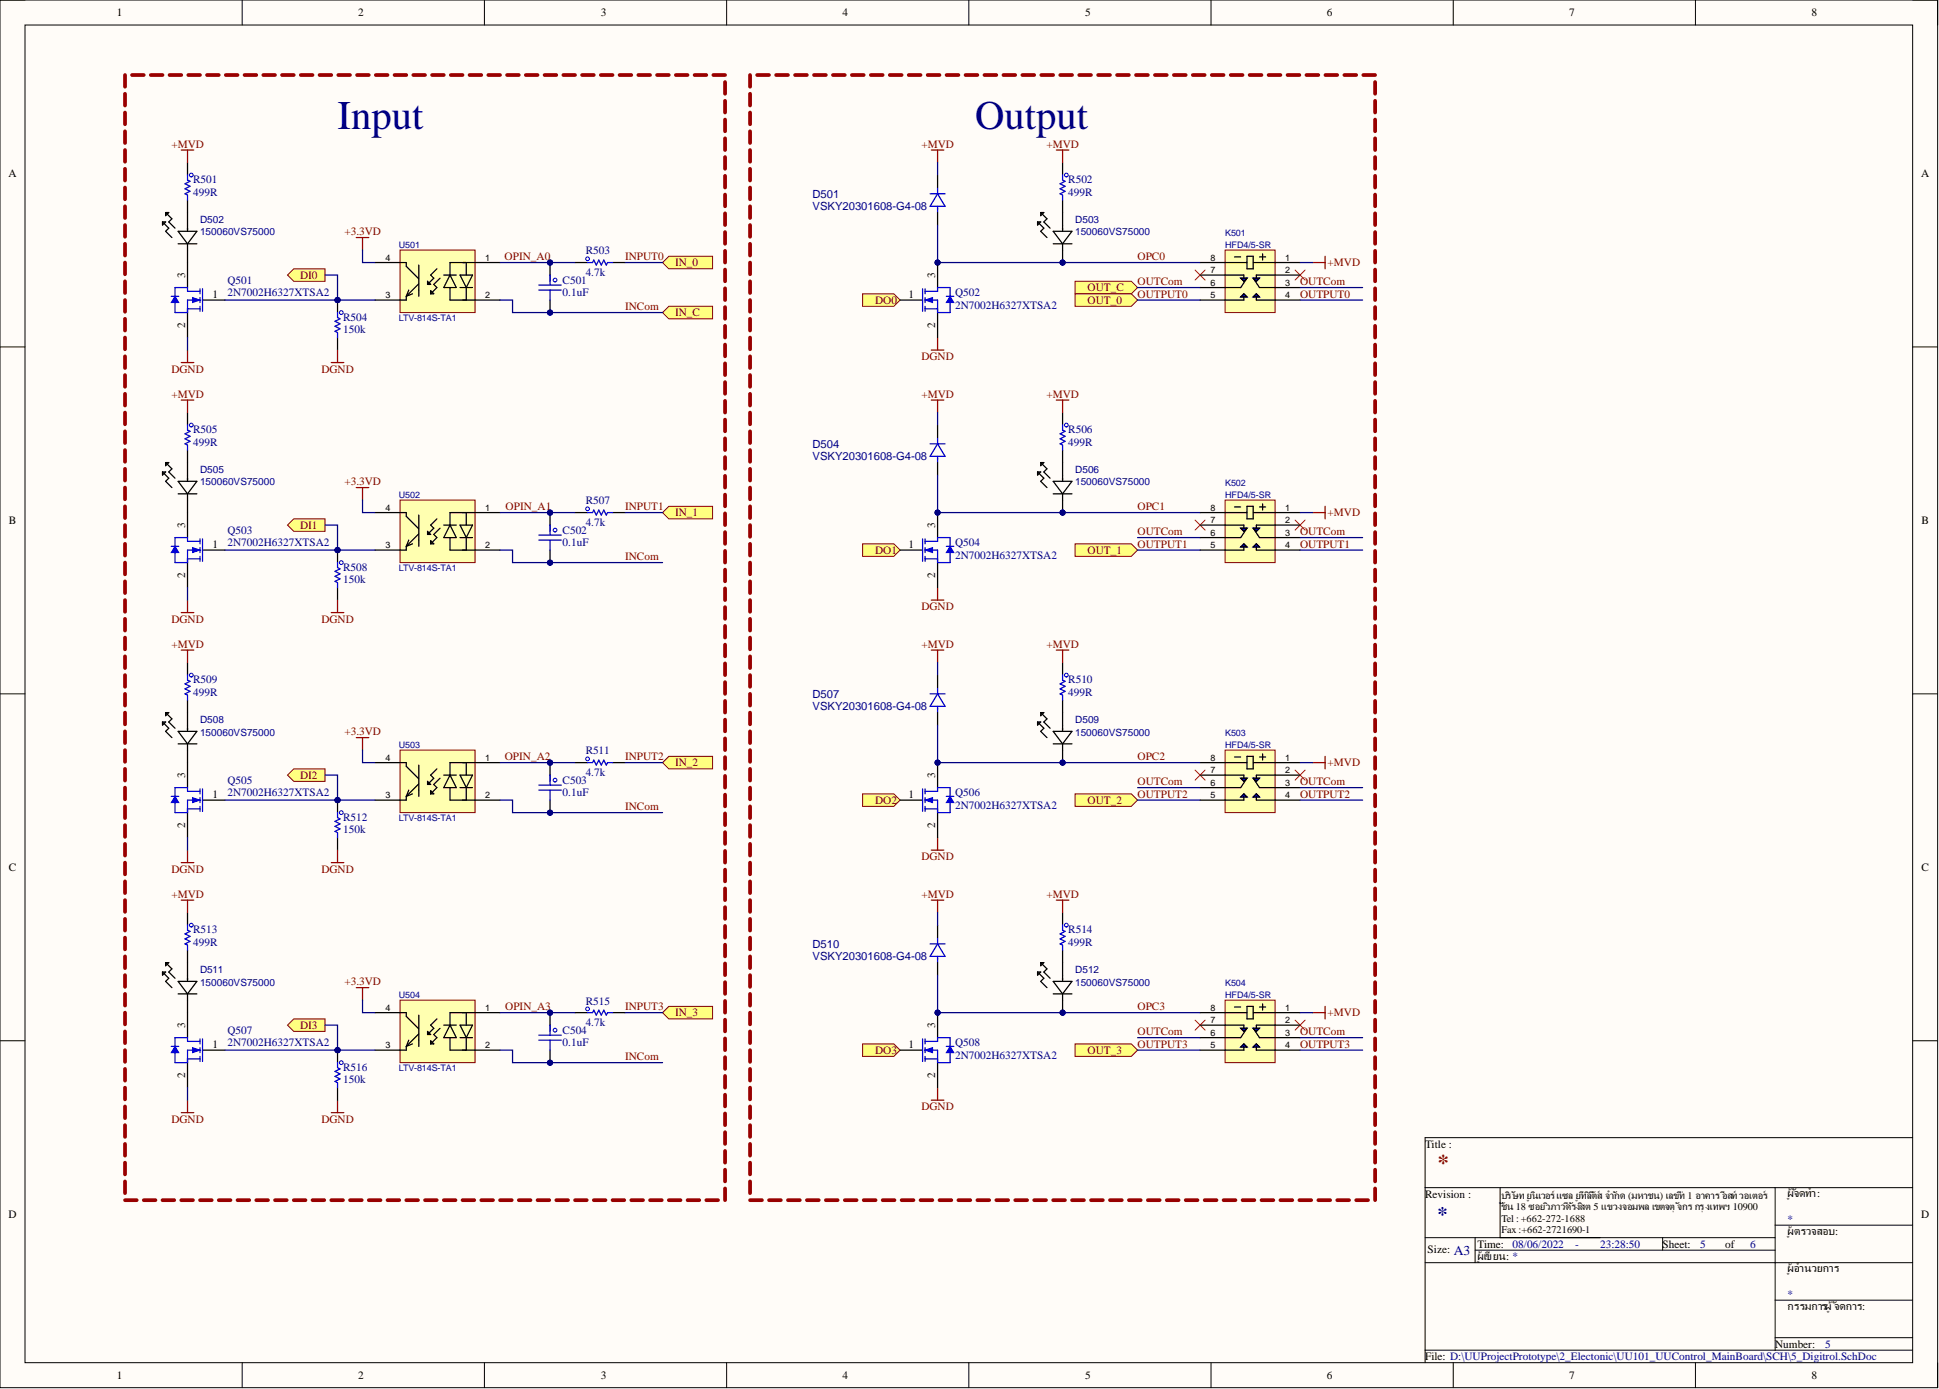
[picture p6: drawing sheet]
<svg xmlns="http://www.w3.org/2000/svg" width="393mm" height="282mm" viewBox="0 0 393 282" stroke-linecap="round" stroke-linejoin="round" font-family="sans-serif">
<defs><g id="words">
<g font-size="8.2" fill="#000080">
<text x="68.5" y="26.1">Input</text>
<text x="197.8" y="26.1">Output</text>
</g>
<text font-size="4.6" fill="#800000" x="291.6" y="237.5">*</text>
<text font-size="4.1" fill="#000080" x="291.6" y="247.7">*</text>
<text font-size="2.7" fill="#000080" x="294.9" y="254.6">A3</text>
<g font-size="2.3">
<text x="23.7" y="3.3">1</text>
<text x="72.7" y="3.3">2</text>
<text x="121.9" y="3.3">3</text>
<text x="170.9" y="3.3">4</text>
<text x="220.1" y="3.3">5</text>
<text x="269.2" y="3.3">6</text>
<text x="318.3" y="3.3">7</text>
<text x="367.5" y="3.3">8</text>
<text x="1.7" y="36">A</text>
<text x="389.7" y="36">A</text>
<text x="37.5" y="56.3" transform="rotate(-90 37.5 56.3)">3</text>
<text x="189.7" y="56.3" transform="rotate(-90 189.7 56.3)">3</text>
<text x="43.1" y="60.4">1</text>
<text x="184.3" y="60.4">1</text>
<text x="37.5" y="66.5" transform="rotate(-90 37.5 66.5)">2</text>
<text x="189.7" y="66.5" transform="rotate(-90 189.7 66.5)">2</text>
<text x="1.8" y="106.4">B</text>
<text x="37.5" y="107.1" transform="rotate(-90 37.5 107.1)">3</text>
<text x="189.7" y="107.1" transform="rotate(-90 189.7 107.1)">3</text>
<text x="389.8" y="106.4">B</text>
<text x="43.1" y="111.1">1</text>
<text x="184.3" y="111.1">1</text>
<text x="37.5" y="117.3" transform="rotate(-90 37.5 117.3)">2</text>
<text x="189.7" y="117.3" transform="rotate(-90 189.7 117.3)">2</text>
<text x="37.5" y="157.8" transform="rotate(-90 37.5 157.8)">3</text>
<text x="43.1" y="161.9">1</text>
<text x="184.3" y="161.9">1</text>
<text x="189.7" y="157.8" transform="rotate(-90 189.7 157.8)">3</text>
<text x="37.5" y="168" transform="rotate(-90 37.5 168)">2</text>
<text x="189.7" y="168" transform="rotate(-90 189.7 168)">2</text>
<text x="1.8" y="176.8">C</text>
<text x="389.8" y="176.8">C</text>
<text x="37.5" y="208.5" transform="rotate(-90 37.5 208.5)">3</text>
<text x="189.7" y="208.5" transform="rotate(-90 189.7 208.5)">3</text>
<text x="43.1" y="212.6">1</text>
<text x="184.3" y="212.6">1</text>
<text x="37.5" y="218.7" transform="rotate(-90 37.5 218.7)">2</text>
<text x="189.7" y="218.7" transform="rotate(-90 189.7 218.7)">2</text>
<text x="289.1" y="232.9">Title :</text>
<text x="289.1" y="243">Revision :</text>
<text x="362.6" y="243">ผู้จัดทำ:</text>
<text x="1.7" y="247.2">D</text>
<text x="362.6" y="250.6">ผู้ตรวจสอบ:</text>
<text x="389.7" y="247.2">D</text>
<text x="289.6" y="254.2">Size:</text>
<text x="299.8" y="253.2">Time:</text>
<text x="299.8" y="255.6">ผู้เขียน: *</text>
<text x="337.3" y="253.2">Sheet:</text>
<text x="350" y="253.2">of</text>
<text x="362.6" y="258.2">ผู้อำนวยการ</text>
<text x="362.6" y="265.8">กรรมการผู้จัดการ:</text>
<text x="360.1" y="273.5">Number:</text>
<text x="23.7" y="279.8">1</text>
<text x="72.7" y="279.8">2</text>
<text x="121.9" y="279.8">3</text>
<text x="170.9" y="279.8">4</text>
<text x="220.1" y="279.8">5</text>
<text x="269.2" y="279.8">6</text>
<text x="289.1" y="276">File: D:\UUProjectPrototype\2_Electonic\UU101_UUControl_MainBoard\SCH\5_Digitrol.SchDoc</text>
<text x="318.3" y="279.8">7</text>
<text x="367.5" y="279.8">8</text>
</g>
<g font-size="2.3" fill="#800000">
<text x="34.8" y="29.9">+MVD</text>
<text x="186.9" y="29.9">+MVD</text>
<text x="212.3" y="29.9">+MVD</text>
<text x="69.9" y="47.7">+3.3VD</text>
<text x="102.4" y="52.8">OPIN_A0</text>
<text x="126.8" y="52.8">INPUT0</text>
<text x="230.8" y="52.8">OPC0</text>
<text x="60.9" y="56.6">DI0</text>
<text x="136.9" y="54">IN_0</text>
<text x="220.6" y="59.1">OUT_C</text>
<text x="230.8" y="57.8">OUTCom</text>
<text x="263.7" y="57.8">OUTCom</text>
<text x="269.3" y="54">+MVD</text>
<text x="126.8" y="62.9">INCom</text>
<text x="136.9" y="64.2">IN_C</text>
<text x="177.5" y="61.7">DO0</text>
<text x="220.6" y="61.7">OUT_0</text>
<text x="230.8" y="60.4">OUTPUT0</text>
<text x="263.7" y="60.4">OUTPUT0</text>
<text x="34.8" y="75.6">DGND</text>
<text x="65.2" y="75.6">DGND</text>
<text x="186.9" y="73.1">DGND</text>
<text x="34.8" y="80.7">+MVD</text>
<text x="186.9" y="80.7">+MVD</text>
<text x="212.3" y="80.7">+MVD</text>
<text x="69.9" y="98.4">+3.3VD</text>
<text x="60.9" y="107.3">DI1</text>
<text x="102.6" y="103.5">OPIN_A1</text>
<text x="126.8" y="103.5">INPUT1</text>
<text x="136.9" y="104.8">IN_1</text>
<text x="230.8" y="103.5">OPC1</text>
<text x="269.3" y="104.8">+MVD</text>
<text x="126.8" y="113.7">INCom</text>
<text x="177.5" y="112.4">DO1</text>
<text x="220.6" y="112.4">OUT_1</text>
<text x="230.8" y="108.6">OUTCom</text>
<text x="230.8" y="111.1">OUTPUT1</text>
<text x="263.7" y="108.6">OUTCom</text>
<text x="263.7" y="111.1">OUTPUT1</text>
<text x="186.9" y="123.8">DGND</text>
<text x="34.8" y="126.3">DGND</text>
<text x="34.8" y="131.4">+MVD</text>
<text x="65.2" y="126.3">DGND</text>
<text x="186.9" y="131.4">+MVD</text>
<text x="212.3" y="131.4">+MVD</text>
<text x="69.9" y="149.2">+3.3VD</text>
<text x="102.4" y="154.2">OPIN_A2</text>
<text x="126.8" y="154.2">INPUT2</text>
<text x="136.9" y="155.5">IN_2</text>
<text x="230.8" y="154.2">OPC2</text>
<text x="269.3" y="155.5">+MVD</text>
<text x="60.9" y="158.1">DI2</text>
<text x="230.8" y="159.3">OUTCom</text>
<text x="230.8" y="161.9">OUTPUT2</text>
<text x="263.7" y="159.3">OUTCom</text>
<text x="263.7" y="161.9">OUTPUT2</text>
<text x="126.8" y="164.4">INCom</text>
<text x="177.5" y="163.1">DO2</text>
<text x="220.6" y="163.1">OUT_2</text>
<text x="34.8" y="177.1">DGND</text>
<text x="65.2" y="177.1">DGND</text>
<text x="186.9" y="174.5">DGND</text>
<text x="34.8" y="182.2">+MVD</text>
<text x="186.9" y="182.2">+MVD</text>
<text x="212.3" y="182.2">+MVD</text>
<text x="69.9" y="199.9">+3.3VD</text>
<text x="60.9" y="208.8">DI3</text>
<text x="102.5" y="205">OPIN_A3</text>
<text x="126.8" y="205">INPUT3</text>
<text x="136.9" y="206.3">IN_3</text>
<text x="230.8" y="205">OPC3</text>
<text x="269.3" y="206.3">+MVD</text>
<text x="126.8" y="215.1">INCom</text>
<text x="177.5" y="213.9">DO3</text>
<text x="220.6" y="213.9">OUT_3</text>
<text x="230.8" y="210.1">OUTCom</text>
<text x="230.8" y="212.6">OUTPUT3</text>
<text x="263.7" y="210.1">OUTCom</text>
<text x="263.7" y="212.6">OUTPUT3</text>
<text x="34.8" y="227.8">DGND</text>
<text x="65.2" y="227.8">DGND</text>
<text x="186.9" y="225.3">DGND</text>
</g>
<g font-size="2.3" fill="#000080">
<text x="39.2" y="37.2">R501</text>
<text x="39.2" y="39.7">499R</text>
<text x="164.8" y="40.1">D501</text>
<text x="216.7" y="37.2">R502</text>
<text x="216.7" y="39.7">499R</text>
<text x="164.8" y="42.7">VSKY20301608-G4-08</text>
<text x="118.8" y="51.6">R503</text>
<text x="46.2" y="57.6">Q501</text>
<text x="114.1" y="57.6">C501</text>
<text x="118.8" y="56.1">4.7k</text>
<text x="46.2" y="60.1">2N7002H6327XTSA2</text>
<text x="69.6" y="65.1">R504</text>
<text x="114.1" y="60.1">0.1uF</text>
<text x="193.7" y="60.1">Q502</text>
<text x="193.7" y="62.7">2N7002H6327XTSA2</text>
<text x="69.6" y="67.6">150k</text>
<text x="39.2" y="87.9">R505</text>
<text x="216.7" y="87.9">R506</text>
<text x="39.2" y="90.4">499R</text>
<text x="164.8" y="90.9">D504</text>
<text x="164.8" y="93.4">VSKY20301608-G4-08</text>
<text x="216.7" y="90.4">499R</text>
<text x="118.8" y="102.4">R507</text>
<text x="118.8" y="106.8">4.7k</text>
<text x="46.2" y="108.3">Q503</text>
<text x="46.2" y="110.9">2N7002H6327XTSA2</text>
<text x="114.1" y="108.3">C502</text>
<text x="114.1" y="110.9">0.1uF</text>
<text x="193.7" y="110.9">Q504</text>
<text x="193.7" y="113.4">2N7002H6327XTSA2</text>
<text x="69.6" y="115.8">R508</text>
<text x="69.6" y="118.4">150k</text>
<text x="39.2" y="138.6">R509</text>
<text x="39.2" y="141.2">499R</text>
<text x="164.8" y="141.6">D507</text>
<text x="216.7" y="138.6">R510</text>
<text x="216.7" y="141.2">499R</text>
<text x="164.8" y="144.1">VSKY20301608-G4-08</text>
<text x="118.8" y="153.1">R511</text>
<text x="46.2" y="159.1">Q505</text>
<text x="46.2" y="161.6">2N7002H6327XTSA2</text>
<text x="114.1" y="159.1">C503</text>
<text x="114.1" y="161.6">0.1uF</text>
<text x="118.8" y="157.5">4.7k</text>
<text x="193.7" y="161.6">Q506</text>
<text x="69.6" y="166.6">R512</text>
<text x="193.7" y="164.1">2N7002H6327XTSA2</text>
<text x="69.6" y="169.1">150k</text>
<text x="39.2" y="189.4">R513</text>
<text x="39.2" y="191.9">499R</text>
<text x="216.7" y="189.4">R514</text>
<text x="216.7" y="191.9">499R</text>
<text x="164.8" y="192.3">D510</text>
<text x="164.8" y="194.9">VSKY20301608-G4-08</text>
<text x="118.8" y="203.8">R515</text>
<text x="46.2" y="209.8">Q507</text>
<text x="114.1" y="209.8">C504</text>
<text x="118.8" y="208.3">4.7k</text>
<text x="46.2" y="212.3">2N7002H6327XTSA2</text>
<text x="114.1" y="212.3">0.1uF</text>
<text x="193.7" y="212.3">Q508</text>
<text x="193.7" y="214.9">2N7002H6327XTSA2</text>
<text x="69.6" y="217.3">R516</text>
<text x="69.6" y="219.8">150k</text>
<text x="362.6" y="248.1">*</text>
<text x="306.9" y="253.2">08/06/2022</text>
<text x="319.5" y="253.2">-</text>
<text x="324.6" y="253.2">23:28:50</text>
<text x="344.9" y="253.2">5</text>
<text x="355" y="253.2">6</text>
<text x="362.6" y="263.3">*</text>
<text x="370.2" y="273.5">5</text>
</g>
<g font-size="2.1">
<text x="304.6" y="243.3">บริษัท ยูนิเวอร์แซล ยูทีลิตี้ส์ จำกัด (มหาชน) เลขที่ 1 อาคาร อีสท์วอเตอร์</text>
<text x="304.6" y="245.6">ชั้น 18 ซอยวิภาวดีรังสิต 5 แขวงจอมพล เขตจตุจักร กรุงเทพฯ 10900</text>
<text x="304.6" y="247.9">Tel : +662-272-1688</text>
<text x="304.6" y="250.2">Fax:+662-2721690-1</text>
</g>
<g font-size="2" fill="#000080">
<text x="40.6" y="45.2">D502</text>
<text x="40.6" y="47.8">150060VS75000</text>
<text x="218.1" y="45.2">D503</text>
<text x="218.1" y="47.8">150060VS75000</text>
<text x="40.6" y="96">D505</text>
<text x="218.1" y="96">D506</text>
<text x="40.6" y="98.5">150060VS75000</text>
<text x="218.1" y="98.5">150060VS75000</text>
<text x="40.6" y="146.7">D508</text>
<text x="40.6" y="149.3">150060VS75000</text>
<text x="218.1" y="146.7">D509</text>
<text x="218.1" y="149.3">150060VS75000</text>
<text x="40.6" y="197.5">D511</text>
<text x="218.1" y="197.5">D512</text>
<text x="40.6" y="200">150060VS75000</text>
<text x="218.1" y="200">150060VS75000</text>
</g>
<g font-size="1.8" fill="#000080">
<text x="248.5" y="47.8">K501</text>
<text x="80.9" y="50.4">U501</text>
<text x="248.5" y="50.4">HFD4/5-SR</text>
<text x="80.9" y="65.1">LTV-814S-TA1</text>
<text x="80.9" y="101.1">U502</text>
<text x="248.5" y="98.6">K502</text>
<text x="248.5" y="101.1">HFD4/5-SR</text>
<text x="80.9" y="115.8">LTV-814S-TA1</text>
<text x="248.5" y="149.3">K503</text>
<text x="80.9" y="151.8">U503</text>
<text x="248.5" y="151.8">HFD4/5-SR</text>
<text x="80.9" y="166.6">LTV-814S-TA1</text>
<text x="80.9" y="202.6">U504</text>
<text x="248.5" y="200">K504</text>
<text x="248.5" y="202.6">HFD4/5-SR</text>
<text x="80.9" y="217.3">LTV-814S-TA1</text>
</g>
<g font-size="1.8">
<text x="78.2" y="52.9">4</text>
<text x="98.4" y="52.9">1</text>
<text x="245.6" y="52.9">8</text>
<text x="260.7" y="52.9">1</text>
<text x="245.6" y="55.4">7</text>
<text x="245.6" y="58">6</text>
<text x="260.7" y="58">3</text>
<text x="260.7" y="55.4">2</text>
<text x="78.2" y="60.5">3</text>
<text x="98.4" y="60.5">2</text>
<text x="245.6" y="60.5">5</text>
<text x="260.7" y="60.5">4</text>
<text x="78.2" y="103.6">4</text>
<text x="98.4" y="103.6">1</text>
<text x="245.6" y="103.6">8</text>
<text x="245.6" y="106.2">7</text>
<text x="260.7" y="106.2">2</text>
<text x="260.7" y="103.6">1</text>
<text x="78.2" y="111.2">3</text>
<text x="98.4" y="111.2">2</text>
<text x="245.6" y="108.7">6</text>
<text x="245.6" y="111.2">5</text>
<text x="260.7" y="111.2">4</text>
<text x="260.7" y="108.7">3</text>
<text x="78.2" y="154.4">4</text>
<text x="98.4" y="154.4">1</text>
<text x="245.6" y="154.4">8</text>
<text x="260.7" y="154.4">1</text>
<text x="78.2" y="162">3</text>
<text x="98.4" y="162">2</text>
<text x="245.6" y="156.9">7</text>
<text x="245.6" y="159.5">6</text>
<text x="245.6" y="162">5</text>
<text x="260.7" y="162">4</text>
<text x="260.7" y="159.5">3</text>
<text x="260.7" y="156.9">2</text>
<text x="78.2" y="205.1">4</text>
<text x="98.4" y="205.1">1</text>
<text x="245.6" y="205.1">8</text>
<text x="245.6" y="207.7">7</text>
<text x="260.7" y="207.7">2</text>
<text x="260.7" y="205.1">1</text>
<text x="78.2" y="212.7">3</text>
<text x="98.4" y="212.7">2</text>
<text x="245.6" y="210.2">6</text>
<text x="245.6" y="212.7">5</text>
<text x="260.7" y="212.7">4</text>
<text x="260.7" y="210.2">3</text>
</g>
</g></defs>
<path d="M0 0h393.1v281.6h-393.1z" fill-rule="evenodd" fill="#fffcf8"/>
<path d="M0 0h393.1v281.6h-393.1z" fill="none" stroke="#000" stroke-width=".2"/>
<path d="M5.1 5.1h382.9v271.4h-382.9z" fill-rule="evenodd" fill="#fffcf8"/>
<g fill="none" stroke="#000" stroke-width=".2">
<path d="M0 0h5.1M5.1 5.1h382.9v271.4h-382.9zM49.1 0v5.1M98.3 0v5.1M147.4 0v5.1M196.5 0v5.1M245.7 0v5.1M294.8 0v5.1M343.9 0v5.1M388 0h5.1v5.1M0 70.4h5.1M388 70.4h5.1"/>
<path d="M0 140.8h5.1M388 140.8h5.1M0 211.2h5.1M388 211.2h5.1M388 230.9h-98.9v45.6M289.1 251.2h71M289.1 256.2h98.9M289.1 241h98.9M299.2 251.2v5M299.2 253.7h60.9M304.3 241v10.2M337.3 251.2v2.5"/>
<path d="M360.1 248.6h27.9M360.1 241v33M49.1 276.5v5.1M98.3 276.5v5.1M147.4 276.5v5.1M196.5 276.5v5.1M245.7 276.5v5.1M289.1 274h98.9M294.8 276.5v5.1M343.9 276.5v5.1M360.1 263.8h27.9M360.1 271.5h27.9"/>
<path d="M393.1 276.5v5.1"/>
</g>
<path d="M59.6 54.5h6.3v2.6h-6.3l-1.3-1.3z" fill-rule="evenodd" fill="#ffff80"/>
<path d="M59.6 54.5h6.3v2.6h-6.3l-1.3-1.3z" fill="none" stroke="#800000" stroke-width=".2"/>
<path d="M59.6 105.3h6.3v2.5h-6.3l-1.3-1.2z" fill-rule="evenodd" fill="#ffff80"/>
<path d="M59.6 105.3h6.3v2.5h-6.3l-1.3-1.2z" fill="none" stroke="#800000" stroke-width=".2"/>
<path d="M59.6 156h6.3v2.6h-6.3l-1.3-1.3z" fill-rule="evenodd" fill="#ffff80"/>
<path d="M59.6 156h6.3v2.6h-6.3l-1.3-1.3z" fill="none" stroke="#800000" stroke-width=".2"/>
<path d="M59.6 206.8h6.3v2.5h-6.3l-1.3-1.3z" fill-rule="evenodd" fill="#ffff80"/>
<path d="M59.6 206.8h6.3v2.5h-6.3l-1.3-1.3z" fill="none" stroke="#800000" stroke-width=".2"/>
<path d="M175 59.6h6.3l1.3 1.3-1.3 1.3h-6.3z" fill-rule="evenodd" fill="#ffff80"/>
<path d="M175 59.6h6.3l1.3 1.3-1.3 1.3h-6.3z" fill="none" stroke="#800000" stroke-width=".2"/>
<path d="M175 110.4h6.3l1.3 1.2-1.3 1.3h-6.3z" fill-rule="evenodd" fill="#ffff80"/>
<path d="M175 110.4h6.3l1.3 1.2-1.3 1.3h-6.3z" fill="none" stroke="#800000" stroke-width=".2"/>
<path d="M175 161.1h6.3l1.3 1.3-1.3 1.2h-6.3z" fill-rule="evenodd" fill="#ffff80"/>
<path d="M175 161.1h6.3l1.3 1.3-1.3 1.2h-6.3z" fill="none" stroke="#800000" stroke-width=".2"/>
<path d="M175 211.8h6.3l1.3 1.3-1.3 1.3h-6.3z" fill-rule="evenodd" fill="#ffff80"/>
<path d="M175 211.8h6.3l1.3 1.3-1.3 1.3h-6.3z" fill="none" stroke="#800000" stroke-width=".2"/>
<path d="M266.3 53.3h2.5M268.8 52v2.5M67.2 225.8h2.5M68.5 223.3v2.5" fill="none" stroke="#800000" stroke-width=".25"/>
<path d="M116.7 53.3h2.5M124.3 53.3h2.5M116.7 104h2.5M124.3 104h2.5M116.7 154.8h2.5M124.3 154.8h2.5M116.7 205.5h2.5M124.3 205.5h2.5" fill="none" stroke="#000" stroke-width=".25"/>
<path d="M119.2 53.3h1l.3-.5 .5 1 .5-1 .5 1 .5-1 .5 1 .2-.5h1.1M119.2 104h1l.3-.5 .5 1 .5-1 .5 1 .5-1 .5 1 .2-.5h1.1M119.2 154.8h1l.3-.6 .5 1.1 .5-1.1 .5 1.1 .5-1.1 .5 1.1 .2-.5h1.1M119.2 205.5h1l.3-.5 .5 1 .5-1 .5 1 .5-1 .5 1 .2-.5h1.1" fill="none" stroke="#00f" stroke-width=".25"/>
<g fill="none" stroke="#00f" stroke-width=".2">
<circle cx="119.2" cy="52.5" r=".38"/>
<circle cx="119.2" cy="103.3" r=".38"/>
<circle cx="119.2" cy="154" r=".38"/>
<circle cx="119.2" cy="204.7" r=".38"/>
</g>
<circle cx="111.6" cy="53.3" r=".51" fill="#000080"/>
<circle cx="111.6" cy="53.3" r=".51" fill="none" stroke="#000080" stroke-width=".2"/>
<circle cx="111.6" cy="63.4" r=".51" fill="#000080"/>
<circle cx="111.6" cy="63.4" r=".51" fill="none" stroke="#000080" stroke-width=".2"/>
<circle cx="112.6" cy="56.8" r=".38" fill="none" stroke="#00f" stroke-width=".2"/>
<path d="M111.6 53.3v2.5" fill="none" stroke="#000" stroke-width=".25"/>
<circle cx="111.6" cy="53.3" r=".51" fill="#000080"/>
<circle cx="111.6" cy="53.3" r=".51" fill="none" stroke="#000080" stroke-width=".2"/>
<path d="M111.6 60.9v2.5" fill="none" stroke="#000" stroke-width=".25"/>
<circle cx="111.6" cy="63.4" r=".51" fill="#000080"/>
<circle cx="111.6" cy="63.4" r=".51" fill="none" stroke="#000080" stroke-width=".2"/>
<path d="M109.3 58.9h4.6M109.3 57.8h4.6M111.6 55.8v2M111.6 58.9v2" fill="none" stroke="#00f" stroke-width=".25"/>
<path d="M111.6 55.8v1.3" fill="none" stroke="#000" stroke-width=".25"/>
<circle cx="111.6" cy="104" r=".51" fill="#000080"/>
<circle cx="111.6" cy="104" r=".51" fill="none" stroke="#000080" stroke-width=".2"/>
<circle cx="111.6" cy="114.2" r=".51" fill="#000080"/>
<circle cx="111.6" cy="114.2" r=".51" fill="none" stroke="#000080" stroke-width=".2"/>
<circle cx="112.6" cy="107.6" r=".38" fill="none" stroke="#00f" stroke-width=".2"/>
<path d="M111.6 104v2.6" fill="none" stroke="#000" stroke-width=".25"/>
<circle cx="111.6" cy="104" r=".51" fill="#000080"/>
<circle cx="111.6" cy="104" r=".51" fill="none" stroke="#000080" stroke-width=".2"/>
<path d="M111.6 111.6v2.6" fill="none" stroke="#000" stroke-width=".25"/>
<circle cx="111.6" cy="114.2" r=".51" fill="#000080"/>
<circle cx="111.6" cy="114.2" r=".51" fill="none" stroke="#000080" stroke-width=".2"/>
<path d="M109.3 109.6h4.6M109.3 108.6h4.6M111.6 106.6v2M111.6 109.6v2" fill="none" stroke="#00f" stroke-width=".25"/>
<path d="M111.6 106.6v1.2" fill="none" stroke="#000" stroke-width=".25"/>
<circle cx="111.6" cy="154.8" r=".51" fill="#000080"/>
<circle cx="111.6" cy="154.8" r=".51" fill="none" stroke="#000080" stroke-width=".2"/>
<circle cx="111.6" cy="164.9" r=".51" fill="#000080"/>
<circle cx="111.6" cy="164.9" r=".51" fill="none" stroke="#000080" stroke-width=".2"/>
<circle cx="112.6" cy="158.3" r=".38" fill="none" stroke="#00f" stroke-width=".2"/>
<path d="M111.6 154.8v2.5" fill="none" stroke="#000" stroke-width=".25"/>
<circle cx="111.6" cy="154.8" r=".51" fill="#000080"/>
<circle cx="111.6" cy="154.8" r=".51" fill="none" stroke="#000080" stroke-width=".2"/>
<path d="M111.6 162.4v2.5" fill="none" stroke="#000" stroke-width=".25"/>
<circle cx="111.6" cy="164.9" r=".51" fill="#000080"/>
<circle cx="111.6" cy="164.9" r=".51" fill="none" stroke="#000080" stroke-width=".2"/>
<path d="M109.3 159.3h4.6M111.6 157.3v2M109.3 160.3h4.6M111.6 160.3v2.1" fill="none" stroke="#00f" stroke-width=".25"/>
<path d="M111.6 157.3v1.3" fill="none" stroke="#000" stroke-width=".25"/>
<circle cx="111.6" cy="205.5" r=".51" fill="#000080"/>
<circle cx="111.6" cy="205.5" r=".51" fill="none" stroke="#000080" stroke-width=".2"/>
<circle cx="111.6" cy="215.6" r=".51" fill="#000080"/>
<circle cx="111.6" cy="215.6" r=".51" fill="none" stroke="#000080" stroke-width=".2"/>
<circle cx="112.6" cy="209" r=".38" fill="none" stroke="#00f" stroke-width=".2"/>
<path d="M111.6 205.5v2.5" fill="none" stroke="#000" stroke-width=".25"/>
<circle cx="111.6" cy="205.5" r=".51" fill="#000080"/>
<circle cx="111.6" cy="205.5" r=".51" fill="none" stroke="#000080" stroke-width=".2"/>
<path d="M111.6 213.1v2.5" fill="none" stroke="#000" stroke-width=".25"/>
<circle cx="111.6" cy="215.6" r=".51" fill="#000080"/>
<circle cx="111.6" cy="215.6" r=".51" fill="none" stroke="#000080" stroke-width=".2"/>
<path d="M109.3 211.1h4.6M109.3 210.1h4.6M111.6 208v2.1M111.6 211.1v2" fill="none" stroke="#00f" stroke-width=".25"/>
<path d="M111.6 208v1.3" fill="none" stroke="#000" stroke-width=".25"/>
<circle cx="68.5" cy="60.9" r=".51" fill="#000080"/>
<circle cx="68.5" cy="60.9" r=".51" fill="none" stroke="#000080" stroke-width=".2"/>
<path d="M68.5 60.9v2.5" fill="none" stroke="#000" stroke-width=".25"/>
<circle cx="68.5" cy="60.9" r=".51" fill="#000080"/>
<circle cx="68.5" cy="60.9" r=".51" fill="none" stroke="#000080" stroke-width=".2"/>
<path d="M68.5 68.5v2.5" fill="none" stroke="#000" stroke-width=".25"/>
<path d="M68.5 63.4v1l.5 .3-1 .5 1 .5-1 .5 1 .5-1 .5 .5 .3v1" fill="none" stroke="#00f" stroke-width=".25"/>
<circle cx="69.2" cy="63.4" r=".38" fill="none" stroke="#00f" stroke-width=".2"/>
<circle cx="68.5" cy="111.6" r=".51" fill="#000080"/>
<circle cx="68.5" cy="111.6" r=".51" fill="none" stroke="#000080" stroke-width=".2"/>
<path d="M68.5 111.6v2.6" fill="none" stroke="#000" stroke-width=".25"/>
<circle cx="68.5" cy="111.6" r=".51" fill="#000080"/>
<circle cx="68.5" cy="111.6" r=".51" fill="none" stroke="#000080" stroke-width=".2"/>
<path d="M68.5 119.2v2.6" fill="none" stroke="#000" stroke-width=".25"/>
<path d="M68.5 114.2v1l.5 .2-1 .5 1 .5-1 .6 1 .5-1 .5 .5 .2v1" fill="none" stroke="#00f" stroke-width=".25"/>
<circle cx="69.2" cy="114.2" r=".38" fill="none" stroke="#00f" stroke-width=".2"/>
<circle cx="68.5" cy="162.4" r=".51" fill="#000080"/>
<circle cx="68.5" cy="162.4" r=".51" fill="none" stroke="#000080" stroke-width=".2"/>
<path d="M68.5 162.4v2.5" fill="none" stroke="#000" stroke-width=".25"/>
<circle cx="68.5" cy="162.4" r=".51" fill="#000080"/>
<circle cx="68.5" cy="162.4" r=".51" fill="none" stroke="#000080" stroke-width=".2"/>
<path d="M68.5 170v2.5" fill="none" stroke="#000" stroke-width=".25"/>
<path d="M68.5 164.9v1l.5 .3-1 .5 1 .5-1 .5 1 .5-1 .5 .5 .3v1" fill="none" stroke="#00f" stroke-width=".25"/>
<circle cx="69.2" cy="164.9" r=".38" fill="none" stroke="#00f" stroke-width=".2"/>
<circle cx="68.5" cy="213.1" r=".51" fill="#000080"/>
<circle cx="68.5" cy="213.1" r=".51" fill="none" stroke="#000080" stroke-width=".2"/>
<path d="M68.5 213.1v2.5" fill="none" stroke="#000" stroke-width=".25"/>
<circle cx="68.5" cy="213.1" r=".51" fill="#000080"/>
<circle cx="68.5" cy="213.1" r=".51" fill="none" stroke="#000080" stroke-width=".2"/>
<path d="M68.5 220.7v2.6" fill="none" stroke="#000" stroke-width=".25"/>
<path d="M68.5 215.6v1.1l.5 .2-1 .5 1 .5-1 .5 1 .5-1 .5 .5 .3v1" fill="none" stroke="#00f" stroke-width=".25"/>
<circle cx="69.2" cy="215.6" r=".38" fill="none" stroke="#00f" stroke-width=".2"/>
<path d="M67.2 73.6h2.5M68.5 71v2.6M266.3 104h2.5M268.8 102.7v2.6M67.2 124.3h2.5M68.5 121.8v2.5M266.3 154.8h2.5M268.8 153.5v2.5M67.2 175.1h2.5M68.5 172.5v2.6M266.3 205.5h2.5M268.8 204.2v2.6" fill="none" stroke="#800000" stroke-width=".25"/>
<g fill="none" stroke="#f00" stroke-width=".2">
<path d="M242.4 54.8l2.1 2M244.5 54.8l-2.1 2M262.7 54.8l2.1 2M264.8 54.8l-2.1 2M242.4 105.5l2.1 2.1M244.5 105.5l-2.1 2.1M262.7 105.5l2.1 2.1M264.8 105.5l-2.1 2.1M242.4 156.3l2.1 2M244.5 156.3l-2.1 2M262.7 156.3l2.1 2M264.8 156.3l-2.1 2"/>
<path d="M242.4 207l2.1 2M244.5 207l-2.1 2M262.7 207l2.1 2M264.8 207l-2.1 2"/>
</g>
<circle cx="215.6" cy="205.5" r=".51" fill="#000080"/>
<circle cx="215.6" cy="205.5" r=".51" fill="none" stroke="#000080" stroke-width=".2"/>
<path d="M210.5 197.3l1.3 1.2-.7 .7 1.3 1.2M210.5 197.3h.6l-.6 .6zM211.1 195.3l1.3 1.3-.6 .7 1.2 1.2M211.1 195.3h.7l-.7 .7zM213.7 199.2h3.8l-1.9 2.5zM215.6 197.9v1.3M213.7 201.7h3.8M215.6 201.7v3.8" fill="none" stroke="#000" stroke-width=".25"/>
<circle cx="215.6" cy="205.5" r=".51" fill="#000080"/>
<circle cx="215.6" cy="205.5" r=".51" fill="none" stroke="#000080" stroke-width=".2"/>
<g fill="none" stroke="#000" stroke-width=".25">
<path d="M38 33v2.5M33 45h.6l-.6 .7zM33 45l1.2 1.3-.6 .6 1.3 1.3M33.6 43.1h.6l-.6 .7zM33.6 43.1l1.3 1.3-.7 .6 1.3 1.3M36.1 46.9h3.8l-1.9 2.6zM36.1 49.5h3.8M38 40.6v6.3M38 49.5v3.8M33 95.8h.6l-.6 .6zM33 95.8l1.2 1.2-.6 .7 1.3 1.2M33.6 93.9h.6l-.6 .6z"/>
<path d="M33.6 93.9l1.3 1.2-.7 .7 1.3 1.2M36.1 97.7h3.8l-1.9 2.5zM38 83.7v2.6M38 91.3v6.4M36.1 100.2h3.8M38 100.2v3.8M38 134.5v2.5M33 146.5h.6l-.6 .6zM33 146.5l1.2 1.3-.6 .6 1.3 1.3M33.6 144.6h.6l-.6 .6zM33.6 144.6l1.3 1.3-.7 .6 1.3 1.3M36.1 148.4h3.8l-1.9 2.6z"/>
<path d="M36.1 151h3.8M38 142.1v6.3M38 151v3.8M33 197.3l1.2 1.2-.6 .7 1.3 1.2M33 197.3h.6l-.6 .6zM33.6 195.3l1.3 1.3-.7 .7 1.3 1.2M33.6 195.3h.6l-.6 .7zM36.1 199.2h3.8l-1.9 2.5zM38 185.2v2.5M38 192.8v6.4M215.6 185.2v2.5M215.6 192.8v5.1"/>
<path d="M36.1 201.7h3.8M38 201.7v3.8"/>
</g>
<path d="M38 35.5v1l.5 .3-1 .5 1 .5-1 .5 1 .5-1 .5 .5 .3v1M38 86.3v1l.5 .2-1 .5 1 .5-1 .6 1 .5-1 .5 .5 .2v1M38 137v1l.5 .3-1 .5 1 .5-1 .5 1 .5-1 .5 .5 .3v1M38 187.7v1.1l.5 .2-1 .5 1 .5-1 .5 1 .5-1 .5 .5 .3v1M215.6 187.7v1.1l.5 .2-1.1 .5 1.1 .5-1.1 .5 1.1 .5-1.1 .5 .6 .3v1" fill="none" stroke="#00f" stroke-width=".25"/>
<g fill="none" stroke="#00f" stroke-width=".2">
<circle cx="38.8" cy="35.5" r=".38"/>
<circle cx="38.8" cy="86.3" r=".38"/>
<circle cx="38.8" cy="137" r=".38"/>
<circle cx="38.8" cy="187.7" r=".38"/>
<circle cx="216.3" cy="187.7" r=".38"/>
</g>
<path d="M36.8 73.6h2.5M38 71v2.6M36.8 124.3h2.5M38 121.8v2.5M36.8 175.1h2.5M38 172.5v2.6M214.3 182.7h2.5M215.6 182.7v2.5M36.8 225.8h2.5M38 223.3v2.5" fill="none" stroke="#800000" stroke-width=".25"/>
<circle cx="215.6" cy="154.8" r=".51" fill="#000080"/>
<circle cx="215.6" cy="154.8" r=".51" fill="none" stroke="#000080" stroke-width=".2"/>
<path d="M210.5 146.5l1.3 1.3-.7 .6 1.3 1.3M210.5 146.5h.6l-.6 .6zM211.1 144.6l1.3 1.3-.6 .6 1.2 1.3M211.1 144.6h.7l-.7 .6zM213.7 148.4h3.8l-1.9 2.6zM213.7 151h3.8M215.6 147.1v1.3M215.6 151v3.8" fill="none" stroke="#000" stroke-width=".25"/>
<circle cx="215.6" cy="154.8" r=".51" fill="#000080"/>
<circle cx="215.6" cy="154.8" r=".51" fill="none" stroke="#000080" stroke-width=".2"/>
<path d="M215.6 134.5v2.5M215.6 142.1v5" fill="none" stroke="#000" stroke-width=".25"/>
<path d="M215.6 137v1l.5 .3-1.1 .5 1.1 .5-1.1 .5 1.1 .5-1.1 .5 .6 .3v1" fill="none" stroke="#00f" stroke-width=".25"/>
<circle cx="216.3" cy="137" r=".38" fill="none" stroke="#00f" stroke-width=".2"/>
<path d="M214.3 131.9h2.5M215.6 131.9v2.6" fill="none" stroke="#800000" stroke-width=".25"/>
<circle cx="215.6" cy="104" r=".51" fill="#000080"/>
<circle cx="215.6" cy="104" r=".51" fill="none" stroke="#000080" stroke-width=".2"/>
<path d="M210.5 95.8l1.3 1.2-.7 .7 1.3 1.2M210.5 95.8h.6l-.6 .6zM211.1 93.9l1.3 1.2-.6 .7 1.2 1.2M211.1 93.9h.7l-.7 .6zM213.7 97.7h3.8l-1.9 2.5zM215.6 96.4v1.3M213.7 100.2h3.8M215.6 100.2v3.8" fill="none" stroke="#000" stroke-width=".25"/>
<circle cx="215.6" cy="104" r=".51" fill="#000080"/>
<circle cx="215.6" cy="104" r=".51" fill="none" stroke="#000080" stroke-width=".2"/>
<path d="M215.6 83.7v2.6M215.6 91.3v5.1" fill="none" stroke="#000" stroke-width=".25"/>
<path d="M215.6 86.3v1l.5 .2-1.1 .5 1.1 .5-1.1 .6 1.1 .5-1.1 .5 .6 .2v1" fill="none" stroke="#00f" stroke-width=".25"/>
<circle cx="216.3" cy="86.3" r=".38" fill="none" stroke="#00f" stroke-width=".2"/>
<path d="M214.3 81.2h2.5M215.6 81.2v2.5" fill="none" stroke="#800000" stroke-width=".25"/>
<circle cx="215.6" cy="53.3" r=".51" fill="#000080"/>
<circle cx="215.6" cy="53.3" r=".51" fill="none" stroke="#000080" stroke-width=".2"/>
<path d="M210.5 45l1.3 1.3-.7 .6 1.3 1.3M210.5 45h.6l-.6 .7zM211.1 43.1l1.3 1.3-.6 .6 1.2 1.3M211.1 43.1h.7l-.7 .7zM213.7 46.9h3.8l-1.9 2.6zM213.7 49.5h3.8M215.6 45.7v1.2M215.6 49.5v3.8" fill="none" stroke="#000" stroke-width=".25"/>
<circle cx="215.6" cy="53.3" r=".51" fill="#000080"/>
<circle cx="215.6" cy="53.3" r=".51" fill="none" stroke="#000080" stroke-width=".2"/>
<path d="M215.6 33v2.5M215.6 40.6v5.1" fill="none" stroke="#000" stroke-width=".25"/>
<path d="M215.6 35.5v1l.5 .3-1.1 .5 1.1 .5-1.1 .5 1.1 .5-1.1 .5 .6 .3v1" fill="none" stroke="#00f" stroke-width=".25"/>
<circle cx="216.3" cy="35.5" r=".38" fill="none" stroke="#00f" stroke-width=".2"/>
<path d="M214.3 30.4h2.5M215.6 30.4v2.6" fill="none" stroke="#800000" stroke-width=".25"/>
<g fill="none" stroke="#980000" stroke-width=".76">
<path d="M25.4 15.2v2.4M25.4 19v2.4M26.8 15.2h2.4M30.6 15.2h2.4M34.4 15.2h2.4M38.2 15.2h2.4M42 15.2h2.4M45.8 15.2h2.4M49.6 15.2h2.4M53.4 15.2h2.4M57.2 15.2h2.4M61 15.2h2.4"/>
<path d="M64.8 15.2h2.4M68.6 15.2h2.4M72.4 15.2h2.4M76.2 15.2h2.4M80 15.2h2.4M83.8 15.2h2.4M87.6 15.2h2.4M91.5 15.2h2.3M95.3 15.2h2.3M99.1 15.2h2.3M102.9 15.2h2.3M106.7 15.2h2.3"/>
<path d="M110.5 15.2h2.4M114.3 15.2h2.4M118.1 15.2h2.4M121.9 15.2h2.4M125.7 15.2h2.4M129.5 15.2h2.4M133.3 15.2h2.4M137.1 15.2h2.4M140.9 15.2h2.4M144.7 15.2h2.4M147.1 16.7v2.3M152.2 15.2v2.4"/>
<path d="M152.2 19v2.4M153.6 15.2h2.4M157.4 15.2h2.4M161.3 15.2h2.4M165.1 15.2h2.4M169 15.2h2.4M172.8 15.2h2.4M176.7 15.2h2.4M180.5 15.2h2.4M184.3 15.2h2.4M188.2 15.2h2.4M192 15.2h2.4"/>
<path d="M195.9 15.2h2.4M199.7 15.2h2.4M203.6 15.2h2.4M207.4 15.2h2.4M211.2 15.2h2.4M215.1 15.2h2.4M218.9 15.2h2.4M222.8 15.2h2.4M226.6 15.2h2.4M230.5 15.2h2.4M234.3 15.2h2.4M238.1 15.2h2.4"/>
<path d="M242 15.2h2.4M245.8 15.2h2.4M249.7 15.2h2.4M253.5 15.2h2.4M257.3 15.2h2.4M261.2 15.2h2.4M265 15.2h2.4M268.9 15.2h2.4M272.7 15.2h2.4M276.6 15.2h2.4M279 16.7v2.3M25.4 22.8v2.4"/>
<path d="M25.4 26.6v2.4M25.4 30.4v2.4M25.4 34.3v2.3M25.4 38.1v2.3M147.1 20.5v2.3M147.1 24.3v2.3M147.1 28.1v2.3M147.1 31.9v2.4M147.1 35.7v2.4M147.1 39.5v2.4M152.2 22.8v2.4M152.2 26.6v2.4"/>
<path d="M152.2 30.4v2.4M152.2 34.3v2.3M152.2 38.1v2.3M279 20.5v2.3M279 24.3v2.3M279 28.1v2.3M279 31.9v2.4M279 35.7v2.4M279 39.5v2.4M25.4 41.9v2.3M25.4 45.7v2.3M25.4 49.5v2.4"/>
<path d="M25.4 53.3v2.4M25.4 57.1v2.4M147.1 43.3v2.4M147.1 47.1v2.4M147.1 50.9v2.4M147.1 54.7v2.4M147.1 58.5v2.4M152.2 41.9v2.3M152.2 45.7v2.3M152.2 49.5v2.4M152.2 53.3v2.4M152.2 57.1v2.4"/>
<path d="M279 43.3v2.4M279 47.1v2.4M279 50.9v2.4M279 54.7v2.4M279 58.5v2.4M25.4 60.9v2.4M25.4 64.7v2.4M25.4 68.5v2.4M25.4 72.3v2.4M25.4 76.1v2.4M25.4 79.9v2.4M147.1 62.3v2.4"/>
<path d="M147.1 66.1v2.4M147.1 69.9v2.4M147.1 73.7v2.4M147.1 77.5v2.4M152.2 60.9v2.4M152.2 64.7v2.4M152.2 68.5v2.4M152.2 72.3v2.4M152.2 76.1v2.4M152.2 79.9v2.4M279 62.3v2.4M279 66.1v2.4"/>
<path d="M279 69.9v2.4M279 73.7v2.4M279 77.5v2.4M25.4 83.7v2.4M25.4 87.5v2.4M25.4 91.3v2.4M25.4 95.1v2.4M25.4 98.9v2.4M147.1 81.3v2.4M147.1 85.1v2.4M147.1 89v2.3M147.1 92.8v2.3"/>
<path d="M147.1 96.6v2.3M152.2 83.7v2.4M152.2 87.5v2.4M152.2 91.3v2.4M152.2 95.1v2.4M152.2 98.9v2.4M279 81.3v2.4M279 85.1v2.4M279 89v2.3M279 92.8v2.3M279 96.6v2.3M25.4 102.7v2.4"/>
<path d="M25.4 106.6v2.3M25.4 110.4v2.3M25.4 114.2v2.3M25.4 118v2.3M147.1 100.4v2.3M147.1 104.2v2.4M147.1 108v2.4M147.1 111.8v2.4M147.1 115.6v2.4M147.1 119.4v2.4M152.2 102.7v2.4M152.2 106.6v2.3"/>
<path d="M152.2 110.4v2.3M152.2 114.2v2.3M152.2 118v2.3M279 100.4v2.3M279 104.2v2.4M279 108v2.4M279 111.8v2.4M279 115.6v2.4M279 119.4v2.4M25.4 121.8v2.4M25.4 125.6v2.4M25.4 129.4v2.4"/>
<path d="M25.4 133.2v2.4M25.4 137v2.4M147.1 123.2v2.4M147.1 127v2.4M147.1 130.8v2.4M147.1 134.6v2.4M147.1 138.4v2.4M152.2 121.8v2.4M152.2 125.6v2.4M152.2 129.4v2.4M152.2 133.2v2.4M152.2 137v2.4"/>
<path d="M279 123.2v2.4M279 127v2.4M279 130.8v2.4M279 134.6v2.4M279 138.4v2.4M25.4 140.8v2.4M25.4 144.6v2.4M25.4 148.4v2.4M25.4 152.2v2.4M25.4 156v2.4M25.4 159.8v2.4M147.1 142.2v2.4"/>
<path d="M147.1 146v2.4M147.1 149.8v2.4M147.1 153.6v2.4M147.1 157.5v2.3M152.2 140.8v2.4M152.2 144.6v2.4M152.2 148.4v2.4M152.2 152.2v2.4M152.2 156v2.4M152.2 159.8v2.4M279 142.2v2.4M279 146v2.4"/>
<path d="M279 149.8v2.4M279 153.6v2.4M279 157.5v2.3M25.4 163.6v2.4M25.4 167.4v2.4M25.4 171.2v2.4M25.4 175.1v2.3M25.4 178.9v2.3M147.1 161.3v2.3M147.1 165.1v2.3M147.1 168.9v2.3M147.1 172.7v2.4"/>
<path d="M147.1 176.5v2.4M152.2 163.6v2.4M152.2 167.4v2.4M152.2 171.2v2.4M152.2 175.1v2.3M152.2 178.9v2.3M279 161.3v2.3M279 165.1v2.3M279 168.9v2.3M279 172.7v2.4M279 176.5v2.4M25.4 182.7v2.3"/>
<path d="M25.4 186.5v2.3M25.4 190.3v2.4M25.4 194.1v2.4M25.4 197.9v2.4M147.1 180.3v2.4M147.1 184.1v2.4M147.1 187.9v2.4M147.1 191.7v2.4M147.1 195.5v2.4M147.1 199.3v2.4M152.2 182.7v2.3M152.2 186.5v2.3"/>
<path d="M152.2 190.3v2.4M152.2 194.1v2.4M152.2 197.9v2.4M279 180.3v2.4M279 184.1v2.4M279 187.9v2.4M279 191.7v2.4M279 195.5v2.4M279 199.3v2.4M25.4 201.7v2.4M25.4 205.5v2.4M25.4 209.3v2.4"/>
<path d="M25.4 213.1v2.4M25.4 216.9v2.4M147.1 203.1v2.4M147.1 206.9v2.4M147.1 210.7v2.4M147.1 214.5v2.4M147.1 218.3v2.4M152.2 201.7v2.4M152.2 205.5v2.4M152.2 209.3v2.4M152.2 213.1v2.4M152.2 216.9v2.4"/>
<path d="M279 203.1v2.4M279 206.9v2.4M279 210.7v2.4M279 214.5v2.4M279 218.3v2.4M25.4 220.7v2.4M25.4 224.5v2.4M25.4 228.3v2.4M25.4 232.1v2.4M25.4 235.9v2.4M25.4 239.7v2.4M147.1 222.1v2.4"/>
<path d="M147.1 226v2.3M147.1 229.8v2.3M147.1 233.6v2.3M147.1 237.4v2.3M152.2 220.7v2.4M152.2 224.5v2.4M152.2 228.3v2.4M152.2 232.1v2.4M152.2 235.9v2.4M152.2 239.7v2.4M279 222.1v2.4M279 226v2.3"/>
<path d="M279 229.8v2.3M279 233.6v2.3M279 237.4v2.3M25.4 243.6h2.3M29.2 243.6h2.3M33 243.6h2.3M36.8 243.6h2.3M40.6 243.6h2.4M44.4 243.6h2.4M48.2 243.6h2.4M52 243.6h2.4M55.8 243.6h2.4"/>
<path d="M59.6 243.6h2.4M63.4 243.6h2.4M67.2 243.6h2.4M71 243.6h2.4M74.8 243.6h2.4M78.6 243.6h2.4M82.4 243.6h2.4M86.2 243.6h2.4M90 243.6h2.4M93.8 243.6h2.4M97.6 243.6h2.4M101.4 243.6h2.4"/>
<path d="M105.2 243.6h2.4M109 243.6h2.4M112.9 243.6h2.3M116.7 243.6h2.3M120.5 243.6h2.3M124.3 243.6h2.3M128.1 243.6h2.3M131.9 243.6h2.3M135.7 243.6h2.4M139.5 243.6h2.4M143.3 243.6h2.4M147.1 241.2v2.4"/>
<path d="M152.2 243.6h2.4M156 243.6h2.4M159.8 243.6h2.4M163.7 243.6h2.4M167.5 243.6h2.4M171.4 243.6h2.4M175.2 243.6h2.4M179.1 243.6h2.4M182.9 243.6h2.4M186.7 243.6h2.4M190.6 243.6h2.4M194.4 243.6h2.4"/>
<path d="M198.3 243.6h2.4M202.1 243.6h2.4M206 243.6h2.4M209.8 243.6h2.4M213.6 243.6h2.4M217.5 243.6h2.4M221.3 243.6h2.4M225.2 243.6h2.4M229 243.6h2.4M232.9 243.6h2.4M236.7 243.6h2.4M240.5 243.6h2.4"/>
<path d="M244.4 243.6h2.4M248.2 243.6h2.4M252.1 243.6h2.4M255.9 243.6h2.4M259.7 243.6h2.5M263.6 243.6h2.4M267.4 243.6h2.4M271.3 243.6h2.4M275.1 243.6h2.4M279 241.2v2.4"/>
</g>
<path d="M248.5 101.5h10.2v12.7h-10.2z" fill-rule="evenodd" fill="#ffffb0"/>
<path d="M248.5 101.5h10.2v12.7h-10.2z" fill="none" stroke="#800000" stroke-width=".2"/>
<path d="M250.4 102.9h1.3M255.5 102.9h1.3M256.1 102.2v1.3" fill="none" stroke="#000" stroke-width=".25"/>
<path d="M252.3 110.4l.7 .6h-1.3z" fill="#00f"/>
<path d="M252.3 110.4l.7 .6h-1.3z" fill="none" stroke="#00f" stroke-width=".25"/>
<path d="M251.7 107.2h1.3l-.7 .6z" fill="#00f"/>
<path d="M251.7 107.2h1.3l-.7 .6z" fill="none" stroke="#00f" stroke-width=".25"/>
<path d="M254.9 110.4l.6 .6h-1.3z" fill="#00f"/>
<path d="M254.9 110.4l.6 .6h-1.3z" fill="none" stroke="#00f" stroke-width=".25"/>
<path d="M254.2 107.2h1.3l-.6 .6z" fill="#00f"/>
<path d="M254.2 107.2h1.3l-.6 .6z" fill="none" stroke="#00f" stroke-width=".25"/>
<g fill="none" stroke="#000" stroke-width=".25">
<path d="M243.5 106.6h8.8v.6M243.5 104h9.5M251.7 107.2h1.3l-.7 .6zM252.3 110.4l.7 .6h-1.3zM252.3 111v.6h-8.8M253 107.2l-1.3 1.9h-8.2M253 102.7h1.2v2.6h-1.2zM254.2 107.2h1.3l-.6 .6zM254.2 107.2l1.3 1.9h8.2M254.2 104h9.5M254.9 110.4l.6 .6h-1.3zM254.9 111v.6h8.8"/>
<path d="M263.7 106.6h-8.8v.6"/>
</g>
<path d="M248.5 50.7h10.2v12.7h-10.2z" fill-rule="evenodd" fill="#ffffb0"/>
<path d="M248.5 50.7h10.2v12.7h-10.2z" fill="none" stroke="#800000" stroke-width=".2"/>
<path d="M250.4 52.1h1.3M255.5 52.1h1.3M256.1 51.5v1.3" fill="none" stroke="#000" stroke-width=".25"/>
<path d="M252.3 59.6l.7 .7h-1.3z" fill="#00f"/>
<path d="M252.3 59.6l.7 .7h-1.3z" fill="none" stroke="#00f" stroke-width=".25"/>
<path d="M251.7 56.5h1.3l-.7 .6z" fill="#00f"/>
<path d="M251.7 56.5h1.3l-.7 .6z" fill="none" stroke="#00f" stroke-width=".25"/>
<path d="M254.9 59.6l.6 .7h-1.3z" fill="#00f"/>
<path d="M254.9 59.6l.6 .7h-1.3z" fill="none" stroke="#00f" stroke-width=".25"/>
<path d="M254.2 56.5h1.3l-.6 .6z" fill="#00f"/>
<path d="M254.2 56.5h1.3l-.6 .6z" fill="none" stroke="#00f" stroke-width=".25"/>
<g fill="none" stroke="#000" stroke-width=".25">
<path d="M243.5 55.8h8.8v.7M243.5 53.3h9.5M251.7 56.5h1.3l-.7 .6zM252.3 59.6l.7 .7h-1.3zM253 56.5l-1.3 1.9h-8.2M253 52h1.2v2.5h-1.2zM254.2 56.5h1.3l-.6 .6zM254.2 56.5l1.3 1.9h8.2M254.2 53.3h9.5M254.9 59.6l.6 .7h-1.3zM263.7 55.8h-8.8v.7M252.3 60.3v.6h-8.8"/>
<path d="M254.9 60.3v.6h8.8"/>
</g>
<path d="M248.5 152.2h10.2v12.7h-10.2z" fill-rule="evenodd" fill="#ffffb0"/>
<path d="M248.5 152.2h10.2v12.7h-10.2z" fill="none" stroke="#800000" stroke-width=".2"/>
<path d="M250.4 153.6h1.3M255.5 153.6h1.3M256.1 153v1.2" fill="none" stroke="#000" stroke-width=".25"/>
<path d="M252.3 161.1l.7 .6h-1.3z" fill="#00f"/>
<path d="M252.3 161.1l.7 .6h-1.3z" fill="none" stroke="#00f" stroke-width=".25"/>
<path d="M251.7 157.9h1.3l-.7 .7z" fill="#00f"/>
<path d="M251.7 157.9h1.3l-.7 .7z" fill="none" stroke="#00f" stroke-width=".25"/>
<path d="M254.9 161.1l.6 .6h-1.3z" fill="#00f"/>
<path d="M254.9 161.1l.6 .6h-1.3z" fill="none" stroke="#00f" stroke-width=".25"/>
<path d="M254.2 157.9h1.3l-.6 .7z" fill="#00f"/>
<path d="M254.2 157.9h1.3l-.6 .7z" fill="none" stroke="#00f" stroke-width=".25"/>
<g fill="none" stroke="#000" stroke-width=".25">
<path d="M243.5 157.3h8.8v.6M243.5 154.8h9.5M251.7 157.9h1.3l-.7 .7zM253 157.9l-1.3 1.9h-8.2M253 153.5h1.2v2.5h-1.2zM254.2 157.9h1.3l-.6 .7zM254.2 157.9l1.3 1.9h8.2M254.2 154.8h9.5M263.7 157.3h-8.8v.6M252.3 161.1l.7 .6h-1.3zM252.3 161.7v.7h-8.8M254.9 161.1l.6 .6h-1.3z"/>
<path d="M254.9 161.7v.7h8.8"/>
</g>
<path d="M248.5 203h10.2v12.6h-10.2z" fill-rule="evenodd" fill="#ffffb0"/>
<path d="M248.5 203h10.2v12.6h-10.2z" fill="none" stroke="#800000" stroke-width=".2"/>
<path d="M250.4 204.4h1.3M255.5 204.4h1.3M256.1 203.7v1.3" fill="none" stroke="#000" stroke-width=".25"/>
<path d="M252.3 211.8l.7 .7h-1.3z" fill="#00f"/>
<path d="M252.3 211.8l.7 .7h-1.3z" fill="none" stroke="#00f" stroke-width=".25"/>
<path d="M251.7 208.7h1.3l-.7 .6z" fill="#00f"/>
<path d="M251.7 208.7h1.3l-.7 .6z" fill="none" stroke="#00f" stroke-width=".25"/>
<path d="M254.9 211.8l.6 .7h-1.3z" fill="#00f"/>
<path d="M254.9 211.8l.6 .7h-1.3z" fill="none" stroke="#00f" stroke-width=".25"/>
<path d="M254.2 208.7h1.3l-.6 .6z" fill="#00f"/>
<g fill="none" stroke="#00f" stroke-width=".25">
<path d="M188.7 39.3h3M190.2 39.3l1.5 2.6h-3zM190.2 38.1v1.2M190.2 41.9v1.2M188.7 90.1h3M190.2 88.8v1.3M190.2 92.6v1.3M190.2 90.1l1.5 2.5h-3zM190.2 139.5v1.3M188.7 140.8h3M190.2 143.3v1.3M190.2 140.8l1.5 2.5h-3z"/>
<path d="M188.7 191.5h3M190.2 190.3v1.2M190.2 194.1v1.2M190.2 191.5l1.5 2.6h-3zM254.2 208.7h1.3l-.6 .6z"/>
</g>
<g fill="none" stroke="#000" stroke-width=".25">
<path d="M190.2 35.5v2.6M190.2 43.1v2.6M190.2 86.3v2.5M190.2 93.9v2.5M190.2 137v2.5M190.2 144.6v2.5M190.2 187.7v2.6M190.2 195.3v2.6M243.5 208h8.8v.7M243.5 205.5h9.5M251.7 208.7h1.3l-.7 .6zM252.3 211.8l.7 .7h-1.3z"/>
<path d="M252.3 212.5v.6h-8.8M253 208.7l-1.3 1.9h-8.2M253 204.2h1.2v2.6h-1.2zM254.2 208.7h1.3l-.6 .6zM254.2 208.7l1.3 1.9h8.2M254.2 205.5h9.5M254.9 211.8l.6 .7h-1.3zM254.9 212.5v.6h8.8M263.7 208h-8.8v.7"/>
</g>
<g fill="none" stroke="#800000" stroke-width=".25">
<path d="M188.9 30.4h2.6M190.2 30.4v2.6M188.9 71h2.6M190.2 68.5v2.5M188.9 81.2h2.6M190.2 81.2v2.5M190.2 119.2v2.6M188.9 131.9h2.6M188.9 121.8h2.6M190.2 131.9v2.6M188.9 172.5h2.6M190.2 170v2.5"/>
<path d="M188.9 182.7h2.6M190.2 182.7v2.5M188.9 223.3h2.6M190.2 220.7v2.6"/>
</g>
<path d="M81.2 50.7h15.2v12.7h-15.2z" fill-rule="evenodd" fill="#ffffb0"/>
<path d="M81.2 50.7h15.2v12.7h-15.2z" fill="none" stroke="#800000" stroke-width=".2"/>
<g fill="none" stroke="#000" stroke-width=".25">
<path d="M76.1 53.3h6.3v.7l2.6 2.6M82.9 58.9l-.5 1.2M83.7 59.6l-1.3 .5M85 53.8v6.3M85 57.6l-2.6 2.5M86.7 57.1l.7 .6h-.7zM87.4 59l.6 .6h-.6zM88.6 54.5l-1.2 1.3 .6 .7-1.3 1.2M89.3 56.5l-1.3 1.2 .6 .7-1.2 1.2M90 55.8h2.6M91.3 55.8l1.3 2.6h-2.6zM91.3 58.4v2.5h10.1"/>
<path d="M93.3 55.8h2.6l-1.3 2.6zM93.3 58.4h2.6M94.6 53.3v2.5M94.6 58.4v2.5M101.4 53.3h-10.1v2.5M82.4 60.1v.8h-6.3"/>
</g>
<path d="M81.2 101.5h15.2v12.7h-15.2z" fill-rule="evenodd" fill="#ffffb0"/>
<path d="M81.2 101.5h15.2v12.7h-15.2z" fill="none" stroke="#800000" stroke-width=".2"/>
<g fill="none" stroke="#000" stroke-width=".25">
<path d="M76.1 104h6.3v.8l2.6 2.5M82.4 110.9v.7h-6.3M82.9 109.6l-.5 1.3M83.7 110.4l-1.3 .5M85 104.5v6.4M85 108.3l-2.6 2.6M86.7 107.8l.7 .7h-.7zM87.4 109.7l.6 .7h-.6zM88.6 105.3l-1.2 1.3 .6 .6-1.3 1.3M89.3 107.2l-1.3 1.3 .6 .6-1.2 1.3M90 106.6h2.6M91.3 106.6l1.3 2.5h-2.6z"/>
<path d="M91.3 109.1v2.5h10.1M93.3 106.6h2.6l-1.3 2.5zM93.3 109.1h2.6M94.6 104v2.6M94.6 109.1v2.5M101.4 104h-10.1v2.6"/>
</g>
<path d="M81.2 152.2h15.2v12.7h-15.2z" fill-rule="evenodd" fill="#ffffb0"/>
<path d="M81.2 152.2h15.2v12.7h-15.2z" fill="none" stroke="#800000" stroke-width=".2"/>
<g fill="none" stroke="#000" stroke-width=".25">
<path d="M76.1 154.8h6.3v.7l2.6 2.6M85 155.3v6.3M85 159.1l-2.6 2.5M86.7 158.6l.7 .6h-.7zM88.6 156l-1.2 1.3 .6 .6-1.3 1.3M89.3 157.9l-1.3 1.3 .6 .6-1.2 1.3M90 157.3h2.6M91.3 157.3l1.3 2.5h-2.6zM91.3 159.8v2.6h10.1M93.3 157.3h2.6l-1.3 2.5zM93.3 159.8h2.6M94.6 154.8v2.5"/>
<path d="M94.6 159.8v2.6M101.4 154.8h-10.1v2.5M82.4 161.6v.8h-6.3M82.9 160.3l-.5 1.3M83.7 161.1l-1.3 .5M87.4 160.5l.6 .6h-.6z"/>
</g>
<path d="M81.2 203h15.2v12.6h-15.2z" fill-rule="evenodd" fill="#ffffb0"/>
<path d="M81.2 203h15.2v12.6h-15.2z" fill="none" stroke="#800000" stroke-width=".2"/>
<g fill="none" stroke="#000" stroke-width=".25">
<path d="M76.1 205.5h6.3v.8l2.6 2.5M82.4 212.3v.8h-6.3M82.9 211.1l-.5 1.2M83.7 211.8l-1.3 .5M85 206v6.3M85 209.8l-2.6 2.5M86.7 209.3l.7 .6h-.7zM87.4 211.2l.6 .6h-.6zM88.6 206.8l-1.2 1.2 .6 .7-1.3 1.2M89.3 208.7l-1.3 1.2 .6 .7-1.2 1.2M90 208h2.6M91.3 208l1.3 2.6h-2.6z"/>
<path d="M91.3 210.6v2.5h10.1M93.3 208h2.6l-1.3 2.6zM93.3 210.6h2.6M94.6 205.5v2.5M94.6 210.6v2.5M101.4 205.5h-10.1v2.5"/>
</g>
<path d="M135.7 204.2h8.8v2.6h-8.8l-1.3-1.3z" fill-rule="evenodd" fill="#ffff80"/>
<path d="M135.7 204.2h8.8v2.6h-8.8l-1.3-1.3z" fill="none" stroke="#800000" stroke-width=".2"/>
<path d="M218.1 57.1h11.4l1.3 1.3-1.3 1.2h-11.4z" fill-rule="evenodd" fill="#ffff80"/>
<path d="M218.1 57.1h11.4l1.3 1.3-1.3 1.2h-11.4z" fill="none" stroke="#800000" stroke-width=".2"/>
<path d="M218.1 211.8h11.4l1.3 1.3-1.3 1.3h-11.4z" fill-rule="evenodd" fill="#ffff80"/>
<path d="M218.1 211.8h11.4l1.3 1.3-1.3 1.3h-11.4z" fill="none" stroke="#800000" stroke-width=".2"/>
<path d="M135.7 102.7h8.8v2.6h-8.8l-1.3-1.3z" fill-rule="evenodd" fill="#ffff80"/>
<path d="M135.7 102.7h8.8v2.6h-8.8l-1.3-1.3z" fill="none" stroke="#800000" stroke-width=".2"/>
<path d="M218.1 110.4h11.4l1.3 1.2-1.3 1.3h-11.4z" fill-rule="evenodd" fill="#ffff80"/>
<path d="M218.1 110.4h11.4l1.3 1.2-1.3 1.3h-11.4z" fill="none" stroke="#800000" stroke-width=".2"/>
<path d="M135.7 52h8.8v2.5h-8.8l-1.3-1.2z" fill-rule="evenodd" fill="#ffff80"/>
<path d="M135.7 52h8.8v2.5h-8.8l-1.3-1.2z" fill="none" stroke="#800000" stroke-width=".2"/>
<path d="M218.1 59.6h11.4l1.3 1.3-1.3 1.3h-11.4z" fill-rule="evenodd" fill="#ffff80"/>
<path d="M218.1 59.6h11.4l1.3 1.3-1.3 1.3h-11.4z" fill="none" stroke="#800000" stroke-width=".2"/>
<path d="M135.7 62.2h8.8v2.5h-8.8l-1.3-1.3z" fill-rule="evenodd" fill="#ffff80"/>
<path d="M135.7 62.2h8.8v2.5h-8.8l-1.3-1.3z" fill="none" stroke="#800000" stroke-width=".2"/>
<path d="M135.7 153.5h8.8v2.5h-8.8l-1.3-1.2z" fill-rule="evenodd" fill="#ffff80"/>
<path d="M135.7 153.5h8.8v2.5h-8.8l-1.3-1.2z" fill="none" stroke="#800000" stroke-width=".2"/>
<path d="M218.1 161.1h11.4l1.3 1.3-1.3 1.2h-11.4z" fill-rule="evenodd" fill="#ffff80"/>
<path d="M218.1 161.1h11.4l1.3 1.3-1.3 1.2h-11.4z" fill="none" stroke="#800000" stroke-width=".2"/>
<g fill="none" stroke="#800000" stroke-width=".25">
<path d="M36.8 30.4h2.5M38 30.4v2.6M72.3 48.2h2.5M73.5 48.2v2.5M36.8 81.2h2.5M38 81.2v2.5M72.3 98.9h2.5M73.5 98.9v2.6M36.8 131.9h2.5M38 131.9v2.6M72.3 149.7h2.5M73.5 149.7v2.5"/>
<path d="M36.8 182.7h2.5M38 182.7v2.5M72.3 200.4h2.5M73.5 200.4v2.6"/>
</g>
<path d="M38 59.1h2.6M40.6 58.6v1M41.1 58.6v4.6M34.7 60.1h1.6M35.5 61.4v2M38 62.7h2.6M40.6 60.9h-2.6v2.5M40.6 60.4v1M40.6 62.2v1" fill="none" stroke="#00f" stroke-width=".25"/>
<path d="M38 53.3v5.1M41.1 60.9h4.5" fill="none" stroke="#000" stroke-width=".25"/>
<path d="M39.1 60.4l1.5 .5-1.5 .5z" fill="#00f"/>
<path d="M39.1 60.4l1.5 .5-1.5 .5z" fill="none" stroke="#00f" stroke-width=".2"/>
<path d="M35.5 58.4v1.7M38 58.4v.7M38 62.7v.7h-2.5" fill="none" stroke="#00f" stroke-width=".25"/>
<path d="M38 63.4v5.1" fill="none" stroke="#000" stroke-width=".25"/>
<path d="M35.5 60.1l.8 1.3h-1.6z" fill="#00f"/>
<path d="M35.5 60.1l.8 1.3h-1.6z" fill="none" stroke="#00f" stroke-width=".2"/>
<path d="M35.5 58.4h2.5M34.7 110.9h1.6M35.5 112.1v2.1M38 109.9h2.6M38 113.4h2.6M40.6 111.6h-2.6v2.6M40.6 109.3v1.1M40.6 111.1v1M40.6 112.9v1M41.1 109.3v4.6" fill="none" stroke="#00f" stroke-width=".25"/>
<path d="M38 104v5.1M41.1 111.6h4.5" fill="none" stroke="#000" stroke-width=".25"/>
<path d="M39.1 111.1l1.5 .5-1.5 .5z" fill="#00f"/>
<path d="M39.1 111.1l1.5 .5-1.5 .5z" fill="none" stroke="#00f" stroke-width=".2"/>
<path d="M35.5 109.1v1.8M38 109.1v.8M38 113.4v.8h-2.5" fill="none" stroke="#00f" stroke-width=".25"/>
<path d="M38 114.2v5" fill="none" stroke="#000" stroke-width=".25"/>
<path d="M35.5 110.9l.8 1.2h-1.6z" fill="#00f"/>
<path d="M35.5 110.9l.8 1.2h-1.6z" fill="none" stroke="#00f" stroke-width=".2"/>
<path d="M35.5 109.1h2.5M34.7 161.6h1.6M35.5 162.9v2M38 160.6h2.6M38 164.1h2.6M40.6 162.4h-2.6v2.5M40.6 160.1v1M40.6 161.9v1M40.6 163.6v1.1M41.1 160.1v4.6" fill="none" stroke="#00f" stroke-width=".25"/>
<path d="M38 154.8v5M41.1 162.4h4.5" fill="none" stroke="#000" stroke-width=".25"/>
<path d="M39.1 161.9l1.5 .5-1.5 .5z" fill="#00f"/>
<path d="M39.1 161.9l1.5 .5-1.5 .5z" fill="none" stroke="#00f" stroke-width=".2"/>
<path d="M35.5 159.8v1.8M38 159.8v.8M38 164.1v.8h-2.5" fill="none" stroke="#00f" stroke-width=".25"/>
<path d="M38 164.9v5.1" fill="none" stroke="#000" stroke-width=".25"/>
<path d="M35.5 161.6l.8 1.3h-1.6z" fill="#00f"/>
<path d="M35.5 161.6l.8 1.3h-1.6z" fill="none" stroke="#00f" stroke-width=".2"/>
<path d="M35.5 159.8h2.5M34.7 212.3h1.6M35.5 213.6v2M38 211.3h2.6M38 214.9h2.6M40.6 213.1h-2.6v2.5M40.6 210.8v1M40.6 212.6v1M40.6 214.4v1M41.1 210.8v4.6" fill="none" stroke="#00f" stroke-width=".25"/>
<path d="M38 205.5v5.1M41.1 213.1h4.5" fill="none" stroke="#000" stroke-width=".25"/>
<path d="M39.1 212.6l1.5 .5-1.5 .5z" fill="#00f"/>
<path d="M39.1 212.6l1.5 .5-1.5 .5z" fill="none" stroke="#00f" stroke-width=".2"/>
<path d="M35.5 210.6v1.7M38 210.6v.7M38 214.9v.7h-2.5" fill="none" stroke="#00f" stroke-width=".25"/>
<path d="M38 215.6v5.1" fill="none" stroke="#000" stroke-width=".25"/>
<path d="M35.5 212.3l.8 1.3h-1.6z" fill="#00f"/>
<path d="M35.5 212.3l.8 1.3h-1.6z" fill="none" stroke="#00f" stroke-width=".2"/>
<path d="M35.5 210.6h2.5" fill="none" stroke="#00f" stroke-width=".25"/>
<circle cx="190.2" cy="205.5" r=".51" fill="#000080"/>
<circle cx="190.2" cy="205.5" r=".51" fill="none" stroke="#000080" stroke-width=".2"/>
<path d="M192 212.3h1.5M192.7 213.6v2" fill="none" stroke="#00f" stroke-width=".25"/>
<path d="M190.2 205.5v5.1" fill="none" stroke="#000" stroke-width=".25"/>
<circle cx="190.2" cy="205.5" r=".51" fill="#000080"/>
<circle cx="190.2" cy="205.5" r=".51" fill="none" stroke="#000080" stroke-width=".2"/>
<path d="M182.6 213.1h4.6" fill="none" stroke="#000" stroke-width=".25"/>
<path d="M187.2 210.8v4.6M187.7 211.3h2.5M187.7 213.1h2.5v2.5M187.7 214.9h2.5M187.7 210.8v1M187.7 212.6v1M187.7 214.4v1" fill="none" stroke="#00f" stroke-width=".25"/>
<path d="M187.7 213.1l1.5-.5v1z" fill="#00f"/>
<path d="M187.7 213.1l1.5-.5v1z" fill="none" stroke="#00f" stroke-width=".2"/>
<path d="M190.2 210.6v.7M190.2 214.9v.7h2.5M192.7 210.6v1.7" fill="none" stroke="#00f" stroke-width=".25"/>
<path d="M190.2 215.6v5.1" fill="none" stroke="#000" stroke-width=".25"/>
<path d="M192.7 212.3l.8 1.3h-1.5z" fill="#00f"/>
<path d="M192.7 212.3l.8 1.3h-1.5z" fill="none" stroke="#00f" stroke-width=".2"/>
<path d="M190.2 210.6h2.5" fill="none" stroke="#00f" stroke-width=".25"/>
<path d="M101.4 53.3h15.3" fill="none" stroke="#000080" stroke-width=".25"/>
<circle cx="111.6" cy="53.3" r=".51" fill="#000080"/>
<circle cx="111.6" cy="53.3" r=".51" fill="none" stroke="#000080" stroke-width=".2"/>
<path d="M101.4 104h15.3" fill="none" stroke="#000080" stroke-width=".25"/>
<circle cx="111.6" cy="104" r=".51" fill="#000080"/>
<circle cx="111.6" cy="104" r=".51" fill="none" stroke="#000080" stroke-width=".2"/>
<path d="M101.4 154.8h15.3" fill="none" stroke="#000080" stroke-width=".25"/>
<circle cx="111.6" cy="154.8" r=".51" fill="#000080"/>
<circle cx="111.6" cy="154.8" r=".51" fill="none" stroke="#000080" stroke-width=".2"/>
<path d="M101.4 205.5h15.3" fill="none" stroke="#000080" stroke-width=".25"/>
<circle cx="111.6" cy="205.5" r=".51" fill="#000080"/>
<circle cx="111.6" cy="205.5" r=".51" fill="none" stroke="#000080" stroke-width=".2"/>
<path d="M263.7 53.3h2.6M263.7 104h2.6M65.9 157.3h2.6v5.1h7.6M263.7 154.8h2.6M263.7 205.5h2.6" fill="none" stroke="#000080" stroke-width=".25"/>
<circle cx="68.5" cy="162.4" r=".51" fill="#000080"/>
<circle cx="68.5" cy="162.4" r=".51" fill="none" stroke="#000080" stroke-width=".2"/>
<path d="M65.9 106.6h2.6v5h7.6" fill="none" stroke="#000080" stroke-width=".25"/>
<circle cx="68.5" cy="111.6" r=".51" fill="#000080"/>
<circle cx="68.5" cy="111.6" r=".51" fill="none" stroke="#000080" stroke-width=".2"/>
<path d="M65.9 208h2.6v5.1h7.6" fill="none" stroke="#000080" stroke-width=".25"/>
<circle cx="68.5" cy="213.1" r=".51" fill="#000080"/>
<circle cx="68.5" cy="213.1" r=".51" fill="none" stroke="#000080" stroke-width=".2"/>
<path d="M65.9 55.8h2.6v5.1h7.6" fill="none" stroke="#000080" stroke-width=".25"/>
<circle cx="68.5" cy="60.9" r=".51" fill="#000080"/>
<circle cx="68.5" cy="60.9" r=".51" fill="none" stroke="#000080" stroke-width=".2"/>
<g fill="none" stroke="#000080" stroke-width=".25">
<path d="M126.8 53.3h7.6M230.8 58.4h12.7M263.7 58.4h12.7M45.6 60.9h22.9M230.8 60.9h12.7M263.7 60.9h12.7M126.8 104h7.6M230.8 109.1h12.7M230.8 111.6h12.7M263.7 109.1h12.7M263.7 111.6h12.7M126.8 154.8h7.6"/>
<path d="M230.8 159.8h12.7M263.7 159.8h12.7M230.8 162.4h12.7M263.7 162.4h12.7M126.8 205.5h7.6M230.8 210.6h12.7M230.8 213.1h12.7M263.7 210.6h12.7M263.7 213.1h12.7"/>
</g>
<circle cx="68.5" cy="60.9" r=".51" fill="#000080"/>
<circle cx="68.5" cy="60.9" r=".51" fill="none" stroke="#000080" stroke-width=".2"/>
<path d="M73.5 50.7v2.6h2.6M45.6 111.6h22.9" fill="none" stroke="#000080" stroke-width=".25"/>
<circle cx="68.5" cy="111.6" r=".51" fill="#000080"/>
<circle cx="68.5" cy="111.6" r=".51" fill="none" stroke="#000080" stroke-width=".2"/>
<path d="M45.6 162.4h22.9" fill="none" stroke="#000080" stroke-width=".25"/>
<circle cx="68.5" cy="162.4" r=".51" fill="#000080"/>
<circle cx="68.5" cy="162.4" r=".51" fill="none" stroke="#000080" stroke-width=".2"/>
<path d="M45.6 213.1h22.9" fill="none" stroke="#000080" stroke-width=".25"/>
<circle cx="68.5" cy="213.1" r=".51" fill="#000080"/>
<circle cx="68.5" cy="213.1" r=".51" fill="none" stroke="#000080" stroke-width=".2"/>
<path d="M190.2 33v2.5M190.2 45.7v7.6h53.3M73.5 101.5v2.5h2.6M73.5 152.2v2.6h2.6M73.5 203v2.5h2.6" fill="none" stroke="#000080" stroke-width=".25"/>
<circle cx="215.6" cy="53.3" r=".51" fill="#000080"/>
<circle cx="215.6" cy="53.3" r=".51" fill="none" stroke="#000080" stroke-width=".2"/>
<circle cx="190.2" cy="53.3" r=".51" fill="#000080"/>
<circle cx="190.2" cy="53.3" r=".51" fill="none" stroke="#000080" stroke-width=".2"/>
<path d="M190.2 96.4v7.6h53.3M190.2 83.7v2.6" fill="none" stroke="#000080" stroke-width=".25"/>
<circle cx="190.2" cy="104" r=".51" fill="#000080"/>
<circle cx="190.2" cy="104" r=".51" fill="none" stroke="#000080" stroke-width=".2"/>
<circle cx="215.6" cy="104" r=".51" fill="#000080"/>
<circle cx="215.6" cy="104" r=".51" fill="none" stroke="#000080" stroke-width=".2"/>
<path d="M190.2 134.5v2.5M190.2 147.1v7.7h53.3" fill="none" stroke="#000080" stroke-width=".25"/>
<circle cx="215.6" cy="154.8" r=".51" fill="#000080"/>
<circle cx="215.6" cy="154.8" r=".51" fill="none" stroke="#000080" stroke-width=".2"/>
<circle cx="190.2" cy="154.8" r=".51" fill="#000080"/>
<circle cx="190.2" cy="154.8" r=".51" fill="none" stroke="#000080" stroke-width=".2"/>
<path d="M190.2 197.9v7.6h53.3M190.2 185.2v2.5" fill="none" stroke="#000080" stroke-width=".25"/>
<circle cx="215.6" cy="205.5" r=".51" fill="#000080"/>
<circle cx="215.6" cy="205.5" r=".51" fill="none" stroke="#000080" stroke-width=".2"/>
<circle cx="190.2" cy="205.5" r=".51" fill="#000080"/>
<circle cx="190.2" cy="205.5" r=".51" fill="none" stroke="#000080" stroke-width=".2"/>
<path d="M101.4 60.9h2.6v2.5h30.4" fill="none" stroke="#000080" stroke-width=".25"/>
<circle cx="111.6" cy="63.4" r=".51" fill="#000080"/>
<circle cx="111.6" cy="63.4" r=".51" fill="none" stroke="#000080" stroke-width=".2"/>
<path d="M101.4 111.6h2.6v2.6h30.4" fill="none" stroke="#000080" stroke-width=".25"/>
<circle cx="111.6" cy="114.2" r=".51" fill="#000080"/>
<circle cx="111.6" cy="114.2" r=".51" fill="none" stroke="#000080" stroke-width=".2"/>
<path d="M101.4 162.4h2.6v2.5h30.4" fill="none" stroke="#000080" stroke-width=".25"/>
<circle cx="111.6" cy="164.9" r=".51" fill="#000080"/>
<circle cx="111.6" cy="164.9" r=".51" fill="none" stroke="#000080" stroke-width=".2"/>
<path d="M101.4 213.1h2.6v2.5h30.4" fill="none" stroke="#000080" stroke-width=".25"/>
<circle cx="111.6" cy="215.6" r=".51" fill="#000080"/>
<circle cx="111.6" cy="215.6" r=".51" fill="none" stroke="#000080" stroke-width=".2"/>
<path d="M38 68.5v2.5M38 119.2v2.6M38 170v2.5M38 220.7v2.6" fill="none" stroke="#000080" stroke-width=".25"/>
<circle cx="190.2" cy="154.8" r=".51" fill="#000080"/>
<circle cx="190.2" cy="154.8" r=".51" fill="none" stroke="#000080" stroke-width=".2"/>
<path d="M192 161.6h1.5M192.7 162.9v2" fill="none" stroke="#00f" stroke-width=".25"/>
<path d="M190.2 154.8v5" fill="none" stroke="#000" stroke-width=".25"/>
<circle cx="190.2" cy="154.8" r=".51" fill="#000080"/>
<circle cx="190.2" cy="154.8" r=".51" fill="none" stroke="#000080" stroke-width=".2"/>
<path d="M182.6 162.4h4.6" fill="none" stroke="#000" stroke-width=".25"/>
<path d="M187.2 160.1v4.6M187.7 160.6h2.5M187.7 162.4h2.5v2.5M187.7 164.1h2.5M187.7 160.1v1M187.7 161.9v1M187.7 163.6v1.1" fill="none" stroke="#00f" stroke-width=".25"/>
<path d="M187.7 162.4l1.5-.5v1z" fill="#00f"/>
<path d="M187.7 162.4l1.5-.5v1z" fill="none" stroke="#00f" stroke-width=".2"/>
<path d="M190.2 159.8v.8M192.7 159.8v1.8M190.2 164.1v.8h2.5" fill="none" stroke="#00f" stroke-width=".25"/>
<path d="M190.2 164.9v5.1" fill="none" stroke="#000" stroke-width=".25"/>
<path d="M192.7 161.6l.8 1.3h-1.5z" fill="#00f"/>
<path d="M192.7 161.6l.8 1.3h-1.5z" fill="none" stroke="#00f" stroke-width=".2"/>
<path d="M190.2 159.8h2.5" fill="none" stroke="#00f" stroke-width=".25"/>
<circle cx="190.2" cy="104" r=".51" fill="#000080"/>
<circle cx="190.2" cy="104" r=".51" fill="none" stroke="#000080" stroke-width=".2"/>
<path d="M192 110.9h1.5M192.7 112.1v2.1" fill="none" stroke="#00f" stroke-width=".25"/>
<path d="M190.2 104v5.1" fill="none" stroke="#000" stroke-width=".25"/>
<circle cx="190.2" cy="104" r=".51" fill="#000080"/>
<circle cx="190.2" cy="104" r=".51" fill="none" stroke="#000080" stroke-width=".2"/>
<path d="M182.6 111.6h4.6" fill="none" stroke="#000" stroke-width=".25"/>
<path d="M187.2 109.3v4.6M187.7 109.9h2.5M187.7 111.6h2.5v2.6M187.7 113.4h2.5M187.7 109.3v1.1M187.7 111.1v1M187.7 112.9v1" fill="none" stroke="#00f" stroke-width=".25"/>
<path d="M187.7 111.6l1.5-.5v1z" fill="#00f"/>
<path d="M187.7 111.6l1.5-.5v1z" fill="none" stroke="#00f" stroke-width=".2"/>
<path d="M190.2 109.1v.8M190.2 113.4v.8h2.5M192.7 109.1v1.8" fill="none" stroke="#00f" stroke-width=".25"/>
<path d="M190.2 114.2v5" fill="none" stroke="#000" stroke-width=".25"/>
<path d="M192.7 110.9l.8 1.2h-1.5z" fill="#00f"/>
<path d="M192.7 110.9l.8 1.2h-1.5z" fill="none" stroke="#00f" stroke-width=".2"/>
<path d="M190.2 109.1h2.5" fill="none" stroke="#00f" stroke-width=".25"/>
<circle cx="190.2" cy="53.3" r=".51" fill="#000080"/>
<circle cx="190.2" cy="53.3" r=".51" fill="none" stroke="#000080" stroke-width=".2"/>
<path d="M192 60.1h1.5M192.7 61.4v2" fill="none" stroke="#00f" stroke-width=".25"/>
<path d="M190.2 53.3v5.1" fill="none" stroke="#000" stroke-width=".25"/>
<circle cx="190.2" cy="53.3" r=".51" fill="#000080"/>
<circle cx="190.2" cy="53.3" r=".51" fill="none" stroke="#000080" stroke-width=".2"/>
<path d="M182.6 60.9h4.6" fill="none" stroke="#000" stroke-width=".25"/>
<path d="M187.2 58.6v4.6M187.7 59.1h2.5M187.7 58.6v1M187.7 60.9h2.5v2.5M187.7 62.7h2.5M187.7 60.4v1M187.7 62.2v1" fill="none" stroke="#00f" stroke-width=".25"/>
<path d="M187.7 60.9l1.5-.5v1z" fill="#00f"/>
<path d="M187.7 60.9l1.5-.5v1z" fill="none" stroke="#00f" stroke-width=".2"/>
<path d="M190.2 58.4v.7M192.7 58.4v1.7M190.2 62.7v.7h2.5" fill="none" stroke="#00f" stroke-width=".25"/>
<path d="M190.2 63.4v5.1" fill="none" stroke="#000" stroke-width=".25"/>
<path d="M192.7 60.1l.8 1.3h-1.5z" fill="#00f"/>
<path d="M192.7 60.1l.8 1.3h-1.5z" fill="none" stroke="#00f" stroke-width=".2"/>
<path d="M190.2 58.4h2.5" fill="none" stroke="#00f" stroke-width=".25"/>
<use href="#words"/>
</svg>
